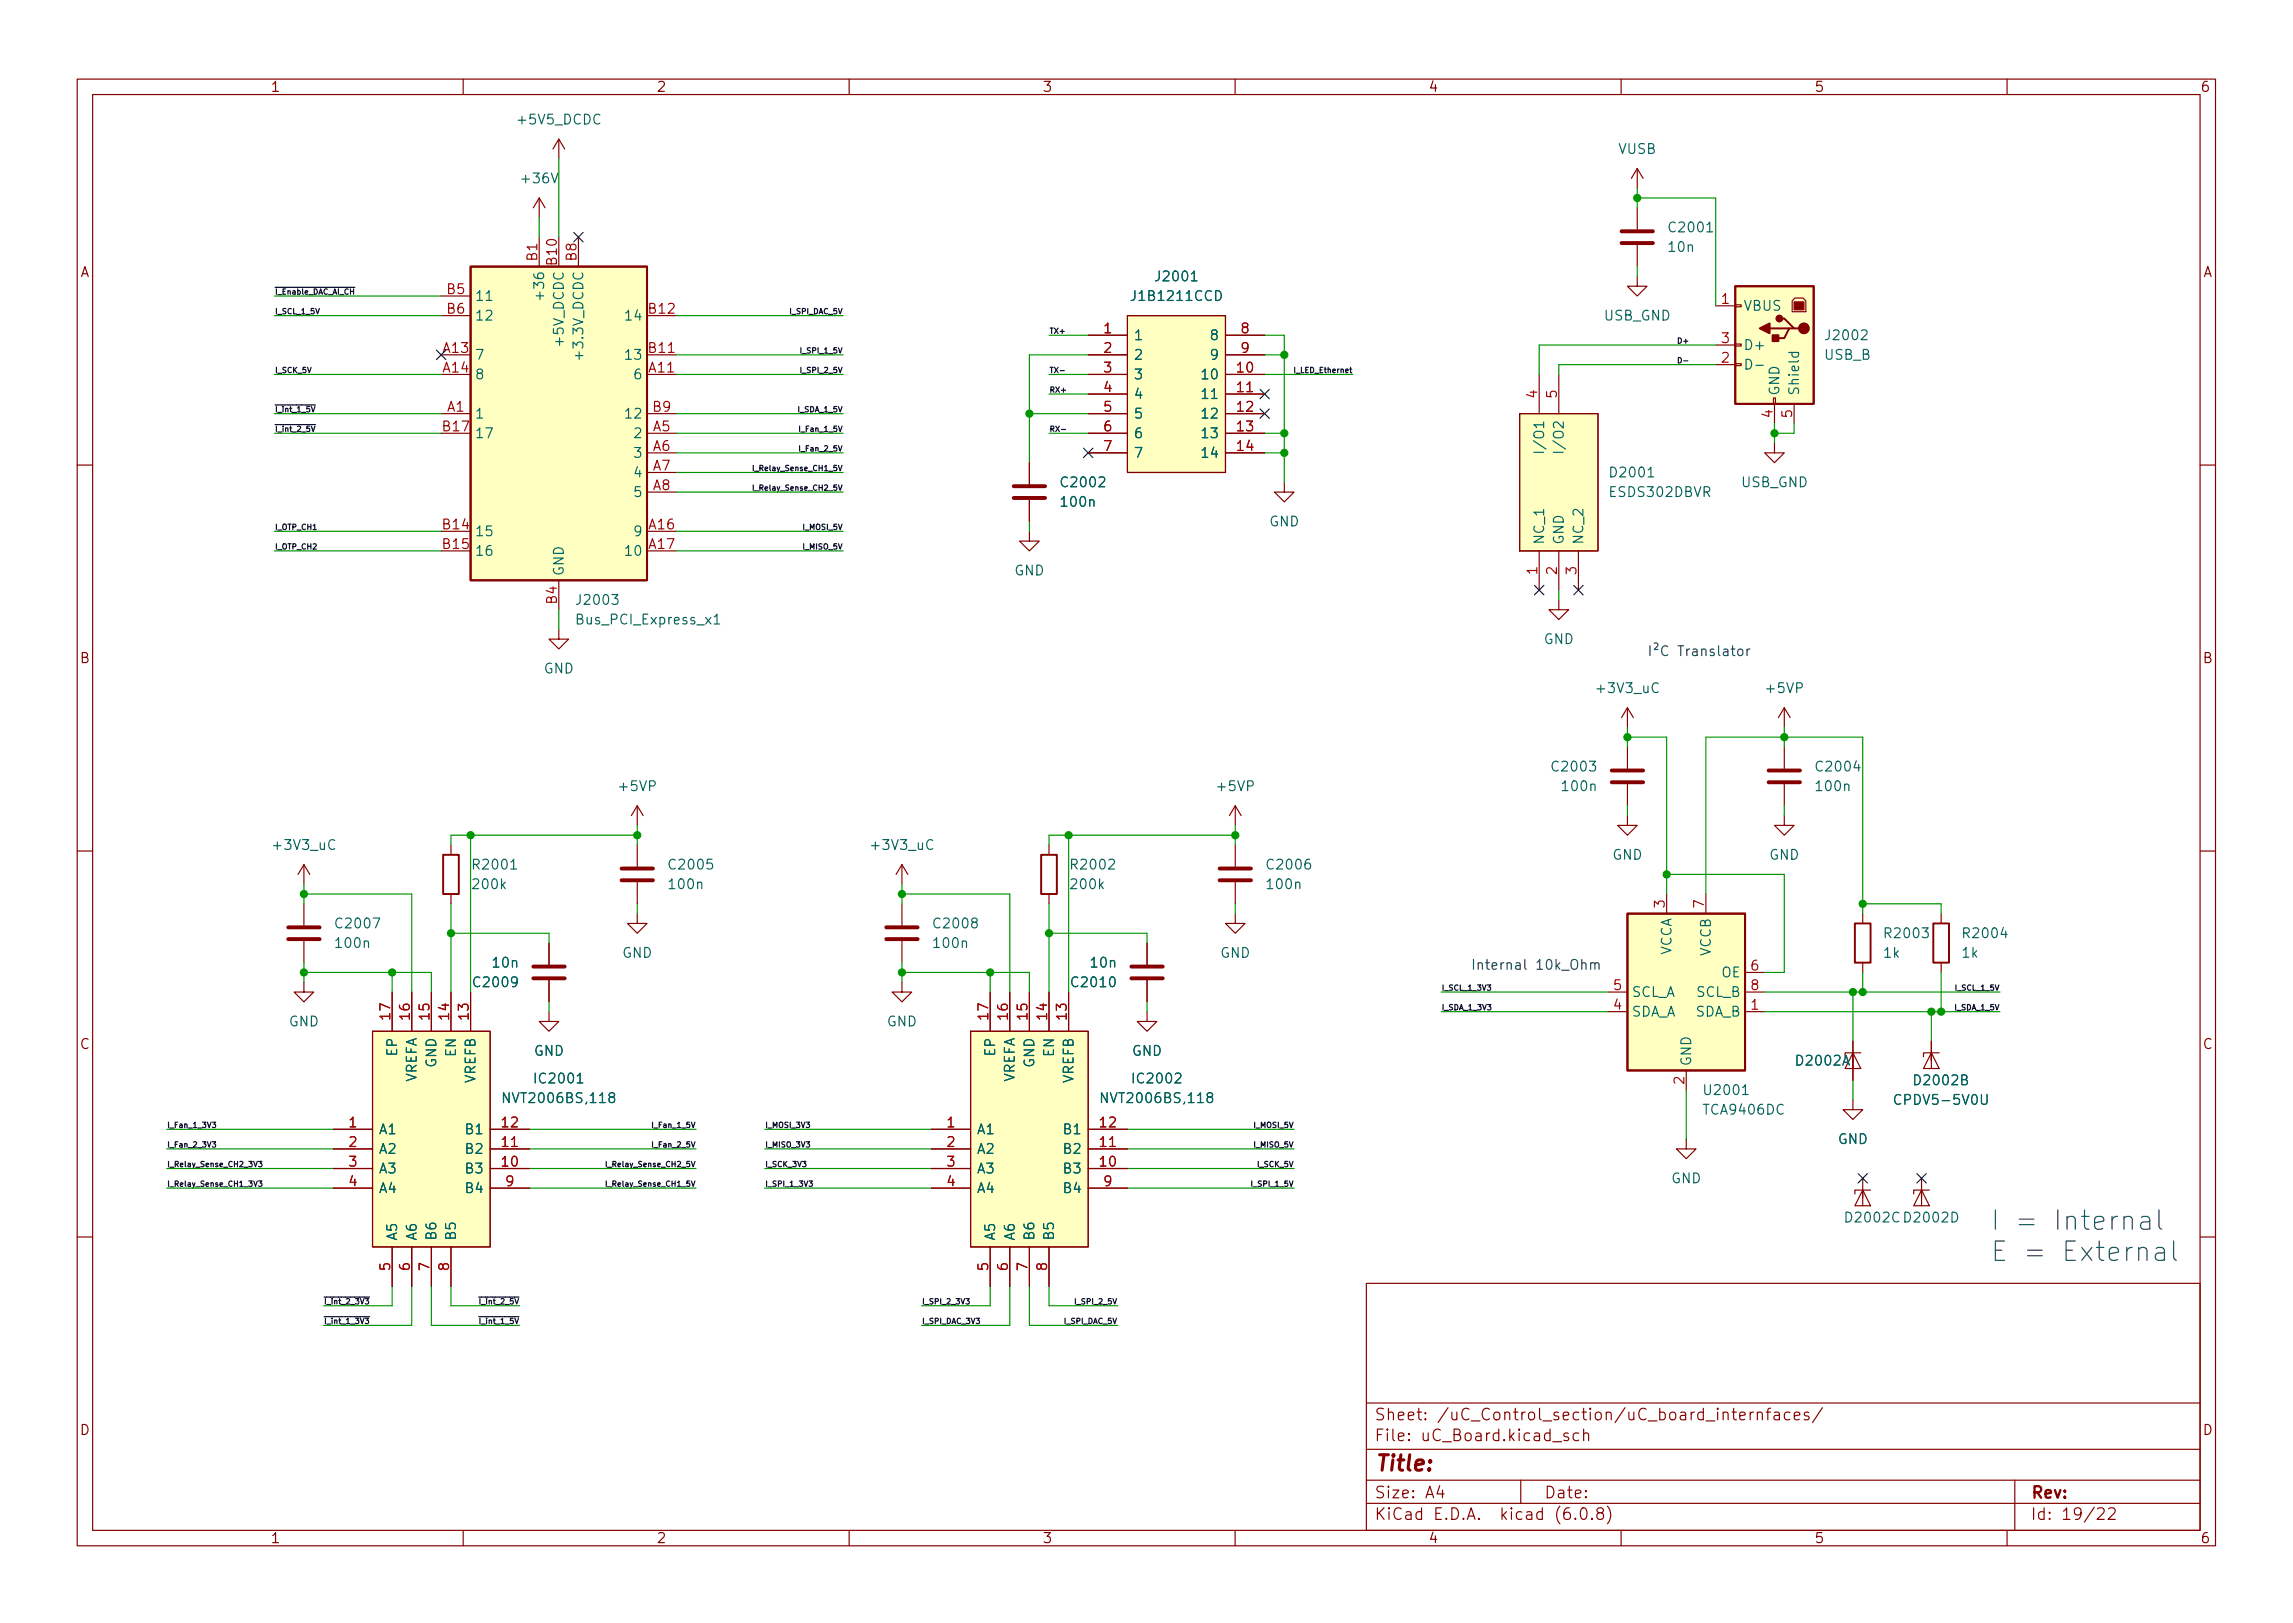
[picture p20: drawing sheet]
<svg xmlns="http://www.w3.org/2000/svg" width="297mm" height="210mm" viewBox="0 0 297 210" stroke-linecap="round" stroke-linejoin="round" font-family="sans-serif">
<defs><g id="words">
<g font-size="3.5" fill="#0000c2">
<text x="257.8" y="159.4">I = Internal</text>
<text x="257.8" y="163.4">E = External</text>
</g>
<text font-size="2.8" fill="#840000" x="178" y="190.6">Title:</text>
<g font-size="2.1" fill="#840000">
<text x="178" y="184">Sheet: /uC_Control_section/uC_board_internfaces/</text>
<text x="178" y="186.7">File: uC_Board.kicad_sch</text>
<text x="178" y="196.9">KiCad E.D.A. kicad (6.0.8)</text>
<text x="178" y="194.1">Size: A4</text>
<text x="200" y="194.1">Date:</text>
<text x="263" y="194.1">Rev:</text>
<text x="263" y="196.9">Id: 19/22</text>
</g>
<g font-size="1.8" fill="#840000">
<text x="35" y="11.9">1</text>
<text x="85" y="11.9">2</text>
<text x="135" y="11.9">3</text>
<text x="185" y="11.9">4</text>
<text x="235" y="11.9">5</text>
<text x="285" y="11.9">6</text>
<text x="10.3" y="35.9">A</text>
<text x="285.3" y="35.9">A</text>
<text x="10.3" y="85.9">B</text>
<text x="285.3" y="85.9">B</text>
<text x="10.3" y="135.9">C</text>
<text x="285.3" y="135.9">C</text>
<text x="10.3" y="185.9">D</text>
<text x="285.3" y="185.9">D</text>
<text x="35" y="199.9">1</text>
<text x="85" y="199.9">2</text>
<text x="135" y="199.9">3</text>
<text x="185" y="199.9">4</text>
<text x="235" y="199.9">5</text>
<text x="285" y="199.9">6</text>
</g>
<g font-size="1.8" fill="#006464">
<text x="67.3" y="16.1">+5V5_DCDC</text>
<text x="67.8" y="23.7">+36V</text>
<text x="209.6" y="19.9">VUSB</text>
<text x="216.2" y="32.6">10n</text>
<text x="216.4" y="30.1">C2001</text>
<text x="61.5" y="39">11</text>
<text x="61.5" y="41.5">12</text>
<text x="70.5" y="38" transform="rotate(-90 70.5 38)">+36</text>
<text x="81.3" y="41.5">14</text>
<text x="146.9" y="39">J1B1211CCD</text>
<text x="149.9" y="36.4">J2001</text>
<text x="207.8" y="41.5">USB_GND</text>
<text x="225.8" y="40.3">VBUS</text>
<text x="61.5" y="46.6">7</text>
<text x="73" y="44.3" transform="rotate(-90 73 44.3)">+5V_DCDC</text>
<text x="75.6" y="45.8" transform="rotate(-90 75.6 45.8)">+3.3V_DCDC</text>
<text x="81.3" y="46.6">13</text>
<text x="146.8" y="44.1">1</text>
<text x="146.8" y="46.6">2</text>
<text x="157" y="44.1">8</text>
<text x="157" y="46.6">9</text>
<text x="225.8" y="45.3">D+</text>
<text x="236.3" y="46.6">USB_B</text>
<text x="236.7" y="44.1">J2002</text>
<text x="61.5" y="49.1">8</text>
<text x="82.3" y="49.1">6</text>
<text x="146.8" y="49.1">3</text>
<text x="146.8" y="51.7">4</text>
<text x="156" y="49.1">10</text>
<text x="156" y="51.7">11</text>
<text x="230.5" y="51.3" transform="rotate(-90 230.5 51.3)">GND</text>
<text x="233" y="51.3" transform="rotate(-90 233 51.3)">Shield</text>
<text x="61.5" y="54.2">1</text>
<text x="61.5" y="56.8">17</text>
<text x="81.3" y="54.2">12</text>
<text x="82.3" y="56.8">2</text>
<text x="82.3" y="59.3">3</text>
<text x="146.8" y="54.2">5</text>
<text x="146.8" y="56.8">6</text>
<text x="146.8" y="59.3">7</text>
<text x="156" y="54.2">12</text>
<text x="156" y="56.8">13</text>
<text x="156" y="59.3">14</text>
<text x="200" y="57.7" transform="rotate(-90 200 57.7)">I/O1</text>
<text x="82.3" y="61.8">4</text>
<text x="82.3" y="64.4">5</text>
<text x="137.6" y="65.7">100n</text>
<text x="137.7" y="63.1">C2002</text>
<text x="208.7" y="64.4">ESDS302DBVR</text>
<text x="208.8" y="61.8">D2001</text>
<text x="225.5" y="63.1">USB_GND</text>
<text x="61.5" y="69.5">15</text>
<text x="82.3" y="69.5">9</text>
<text x="164.4" y="68.2">GND</text>
<text x="200" y="70.6" transform="rotate(-90 200 70.6)">NC_1</text>
<text x="202.6" y="70.6" transform="rotate(-90 202.6 70.6)">GND</text>
<text x="205.1" y="70.6" transform="rotate(-90 205.1 70.6)">NC_2</text>
<text x="61.5" y="72">16</text>
<text x="73" y="74.7" transform="rotate(-90 73 74.7)">GND</text>
<text x="81.3" y="72">10</text>
<text x="131.4" y="74.5">GND</text>
<text x="74.9" y="78.4">J2003</text>
<text x="74.9" y="80.9">Bus_PCI_Express_x1</text>
<text x="200" y="83.4">GND</text>
<text x="70.4" y="87.2">GND</text>
<text x="207.1" y="89.8">+3V3_uC</text>
<text x="229" y="89.8">+5VP</text>
<text x="201.3" y="99.9">C2003</text>
<text x="235.5" y="99.9">C2004</text>
<text x="80.4" y="102.5">+5VP</text>
<text x="157.8" y="102.5">+5VP</text>
<text x="202.5" y="102.5">100n</text>
<text x="235.4" y="102.5">100n</text>
<text x="35.6" y="110.1">+3V3_uC</text>
<text x="61.5" y="112.6">R2001</text>
<text x="86.9" y="112.6">C2005</text>
<text x="113.1" y="110.1">+3V3_uC</text>
<text x="139" y="112.6">R2002</text>
<text x="164.4" y="112.6">C2006</text>
<text x="208.9" y="111.4">GND</text>
<text x="229.2" y="111.4">GND</text>
<text x="61.4" y="115.2">200k</text>
<text x="86.8" y="115.2">100n</text>
<text x="138.9" y="115.2">200k</text>
<text x="164.3" y="115.2">100n</text>
<text x="43.6" y="122.8">100n</text>
<text x="43.7" y="120.3">C2007</text>
<text x="63.9" y="125.3">10n</text>
<text x="80.6" y="124.1">GND</text>
<text x="121.1" y="122.8">100n</text>
<text x="121.2" y="120.3">C2008</text>
<text x="141.4" y="125.3">10n</text>
<text x="158.1" y="124.1">GND</text>
<text x="216.5" y="123.9" transform="rotate(-90 216.5 123.9)">VCCA</text>
<text x="221.6" y="123.9" transform="rotate(-90 221.6 123.9)">VCCB</text>
<text x="244.1" y="124.1">1k</text>
<text x="244.4" y="121.5">R2003</text>
<text x="254.2" y="124.1">1k</text>
<text x="254.5" y="121.5">R2004</text>
<text x="61.6" y="127.9">C2009</text>
<text x="139" y="127.9">C2010</text>
<text x="211.3" y="131.7">SDA_A</text>
<text x="211.3" y="129.2">SCL_A</text>
<text x="219.6" y="131.7">SDA_B</text>
<text x="219.8" y="129.2">SCL_B</text>
<text x="223" y="126.6">OE</text>
<text x="37.4" y="133">GND</text>
<text x="51.4" y="136.7" transform="rotate(-90 51.4 136.7)">EP</text>
<text x="59.1" y="136.8" transform="rotate(-90 59.1 136.8)">EN</text>
<text x="69.2" y="136.8">GND</text>
<text x="114.9" y="133">GND</text>
<text x="128.9" y="136.7" transform="rotate(-90 128.9 136.7)">EP</text>
<text x="136.5" y="136.8" transform="rotate(-90 136.5 136.8)">EN</text>
<text x="146.6" y="136.8">GND</text>
<text x="54" y="140.4" transform="rotate(-90 54 140.4)">VREFA</text>
<text x="56.5" y="138.3" transform="rotate(-90 56.5 138.3)">GND</text>
<text x="61.6" y="140.4" transform="rotate(-90 61.6 140.4)">VREFB</text>
<text x="65.7" y="142.9">NVT2006BS,118</text>
<text x="69.5" y="140.4">IC2001</text>
<text x="131.4" y="140.4" transform="rotate(-90 131.4 140.4)">VREFA</text>
<text x="134" y="138.3" transform="rotate(-90 134 138.3)">GND</text>
<text x="139.1" y="140.4" transform="rotate(-90 139.1 140.4)">VREFB</text>
<text x="143.2" y="142.9">NVT2006BS,118</text>
<text x="147" y="140.4">IC2002</text>
<text x="219.1" y="138.2" transform="rotate(-90 219.1 138.2)">GND</text>
<text x="221" y="141.9">U2001</text>
<text x="232.8" y="138">D2002A</text>
<text x="246" y="143.1">CPDV5-5V0U</text>
<text x="248.2" y="140.6">D2002B</text>
<text x="49" y="146.9">A1</text>
<text x="49" y="149.5">A2</text>
<text x="60.5" y="149.5">B2</text>
<text x="60.5" y="146.9">B1</text>
<text x="126.5" y="146.9">A1</text>
<text x="126.5" y="149.5">A2</text>
<text x="137.9" y="149.5">B2</text>
<text x="137.9" y="146.9">B1</text>
<text x="220.8" y="144.4">TCA9406DC</text>
<text x="238.1" y="148.2">GND</text>
<text x="49" y="152">A3</text>
<text x="49" y="154.6">A4</text>
<text x="60.5" y="152">B3</text>
<text x="60.5" y="154.6">B4</text>
<text x="126.5" y="152">A3</text>
<text x="126.5" y="154.6">A4</text>
<text x="137.9" y="152">B3</text>
<text x="137.9" y="154.6">B4</text>
<text x="216.5" y="153.3">GND</text>
<text x="51.4" y="160.8" transform="rotate(-90 51.4 160.8)">A5</text>
<text x="54" y="160.8" transform="rotate(-90 54 160.8)">A6</text>
<text x="56.5" y="160.8" transform="rotate(-90 56.5 160.8)">B6</text>
<text x="59.1" y="160.8" transform="rotate(-90 59.1 160.8)">B5</text>
<text x="128.9" y="160.8" transform="rotate(-90 128.9 160.8)">A5</text>
<text x="131.4" y="160.8" transform="rotate(-90 131.4 160.8)">A6</text>
<text x="134" y="160.8" transform="rotate(-90 134 160.8)">B6</text>
<text x="136.5" y="160.8" transform="rotate(-90 136.5 160.8)">B5</text>
<text x="239.3" y="158.4">D2002C D2002D</text>
</g>
<g font-size="1.8" fill="#a90000">
<text x="69.6" y="33.8" transform="rotate(-90 69.6 33.8)">B1</text>
<text x="72.1" y="34.3" transform="rotate(-90 72.1 34.3)">B10</text>
<text x="74.7" y="33.8" transform="rotate(-90 74.7 33.8)">B8</text>
<text x="57.9" y="38.1">B5</text>
<text x="57.9" y="40.6">B6</text>
<text x="84.1" y="40.6">B12</text>
<text x="223" y="39.4">1</text>
<text x="57.4" y="45.7">A13</text>
<text x="84.1" y="45.7">B11</text>
<text x="143" y="43.2">1</text>
<text x="143" y="45.7">2</text>
<text x="160.8" y="43.2">8</text>
<text x="160.8" y="45.7">9</text>
<text x="223" y="47">2</text>
<text x="223" y="44.4">3</text>
<text x="57.4" y="48.3">A14</text>
<text x="57.9" y="53.3">A1</text>
<text x="84.1" y="48.3">A11</text>
<text x="84.6" y="53.3">B9</text>
<text x="143" y="48.3">3</text>
<text x="143" y="50.8">4</text>
<text x="143" y="53.3">5</text>
<text x="160.3" y="48.3">10</text>
<text x="160.3" y="50.8">11</text>
<text x="160.3" y="53.3">12</text>
<text x="199.1" y="51.5" transform="rotate(-90 199.1 51.5)">4</text>
<text x="201.7" y="51.5" transform="rotate(-90 201.7 51.5)">5</text>
<text x="57.4" y="55.9">B17</text>
<text x="84.6" y="55.9">A5</text>
<text x="84.6" y="58.4">A6</text>
<text x="143" y="55.9">6</text>
<text x="143" y="58.4">7</text>
<text x="160.3" y="55.9">13</text>
<text x="160.3" y="58.4">14</text>
<text x="229.6" y="54.1" transform="rotate(-90 229.6 54.1)">4</text>
<text x="232.2" y="54.1" transform="rotate(-90 232.2 54.1)">5</text>
<text x="84.6" y="61">A7</text>
<text x="84.6" y="63.5">A8</text>
<text x="57.4" y="68.6">B14</text>
<text x="57.4" y="71.1">B15</text>
<text x="84.1" y="68.6">A16</text>
<text x="84.1" y="71.1">A17</text>
<text x="199.1" y="74.4" transform="rotate(-90 199.1 74.4)">1</text>
<text x="201.7" y="74.4" transform="rotate(-90 201.7 74.4)">2</text>
<text x="204.2" y="74.4" transform="rotate(-90 204.2 74.4)">3</text>
<text x="72.1" y="78.2" transform="rotate(-90 72.1 78.2)">B4</text>
<text x="215.6" y="117.6" transform="rotate(-90 215.6 117.6)">3</text>
<text x="220.7" y="117.6" transform="rotate(-90 220.7 117.6)">7</text>
<text x="226.8" y="125.7">6</text>
<text x="209.1" y="130.8">4</text>
<text x="209.1" y="128.3">5</text>
<text x="226.8" y="130.8">1</text>
<text x="226.8" y="128.3">8</text>
<text x="50.5" y="132" transform="rotate(-90 50.5 132)">17</text>
<text x="53.1" y="132" transform="rotate(-90 53.1 132)">16</text>
<text x="55.6" y="132" transform="rotate(-90 55.6 132)">15</text>
<text x="58.2" y="132" transform="rotate(-90 58.2 132)">14</text>
<text x="60.7" y="132" transform="rotate(-90 60.7 132)">13</text>
<text x="128" y="132" transform="rotate(-90 128 132)">17</text>
<text x="130.6" y="132" transform="rotate(-90 130.6 132)">16</text>
<text x="133.1" y="132" transform="rotate(-90 133.1 132)">15</text>
<text x="135.6" y="132" transform="rotate(-90 135.6 132)">14</text>
<text x="138.2" y="132" transform="rotate(-90 138.2 132)">13</text>
<text x="218.2" y="140.4" transform="rotate(-90 218.2 140.4)">2</text>
<text x="45.2" y="146">1</text>
<text x="45.2" y="148.6">2</text>
<text x="65.1" y="148.6">11</text>
<text x="65.1" y="146">12</text>
<text x="122.7" y="146">1</text>
<text x="122.7" y="148.6">2</text>
<text x="142.5" y="148.6">11</text>
<text x="142.5" y="146">12</text>
<text x="45.2" y="151.1">3</text>
<text x="45.2" y="153.7">4</text>
<text x="65.1" y="151.1">10</text>
<text x="65.5" y="153.7">9</text>
<text x="122.7" y="151.1">3</text>
<text x="122.7" y="153.7">4</text>
<text x="142.5" y="151.1">10</text>
<text x="143" y="153.7">9</text>
<text x="50.5" y="164.6" transform="rotate(-90 50.5 164.6)">5</text>
<text x="53.1" y="164.6" transform="rotate(-90 53.1 164.6)">6</text>
<text x="55.6" y="164.6" transform="rotate(-90 55.6 164.6)">7</text>
<text x="58.2" y="164.6" transform="rotate(-90 58.2 164.6)">8</text>
<text x="128" y="164.6" transform="rotate(-90 128 164.6)">5</text>
<text x="130.6" y="164.6" transform="rotate(-90 130.6 164.6)">6</text>
<text x="133.1" y="164.6" transform="rotate(-90 133.1 164.6)">7</text>
<text x="135.6" y="164.6" transform="rotate(-90 135.6 164.6)">8</text>
</g>
<text font-size="1.8" fill="#0000c2" x="190.5" y="125.6">Internal 10k_Ohm</text>
<g font-size="1" fill="#0f0f0f">
<text x="35.6" y="38.2">~{I_Enable_DAC_AI_CH}</text>
<text x="35.6" y="40.7">I_SCL_1_5V</text>
<text x="102.4" y="40.7">I_SPI_DAC_5V</text>
<text x="104" y="45.8">I_SPI_1_5V</text>
<text x="135.9" y="43.2">TX+</text>
<text x="217.2" y="44.5">D+</text>
<text x="35.6" y="53.4">~{I_int_1_5V}</text>
<text x="35.6" y="48.3">I_SCK_5V</text>
<text x="103.5" y="53.4">I_SDA_1_5V</text>
<text x="104" y="48.3">I_SPI_2_5V</text>
<text x="135.9" y="50.9">RX+</text>
<text x="135.9" y="48.3">TX-</text>
<text x="168" y="48.3">I_LED_Ethernet</text>
<text x="35.6" y="55.9">~{I_int_2_5V}</text>
<text x="103.9" y="58.5">I_Fan_2_5V</text>
<text x="103.9" y="55.9">I_Fan_1_5V</text>
<text x="135.9" y="55.9">RX-</text>
<text x="98.2" y="61">I_Relay_Sense_CH1_5V</text>
<text x="98.2" y="63.6">I_Relay_Sense_CH2_5V</text>
<text x="35.6" y="68.6">I_OTP_CH1</text>
<text x="35.6" y="71.2">I_OTP_CH2</text>
<text x="104.2" y="68.6">I_MOSI_5V</text>
<text x="104.2" y="71.2">I_MISO_5V</text>
<text x="186.7" y="130.9">I_SDA_1_3V3</text>
<text x="186.7" y="128.3">I_SCL_1_3V3</text>
<text x="253.4" y="130.9">I_SDA_1_5V</text>
<text x="253.5" y="128.3">I_SCL_1_5V</text>
<text x="21.6" y="146.1">I_Fan_1_3V3</text>
<text x="21.6" y="148.6">I_Fan_2_3V3</text>
<text x="84.8" y="148.6">I_Fan_2_5V</text>
<text x="84.8" y="146.1">I_Fan_1_5V</text>
<text x="99.1" y="146.1">I_MOSI_3V3</text>
<text x="99.1" y="148.6">I_MISO_3V3</text>
<text x="162.6" y="148.6">I_MISO_5V</text>
<text x="162.6" y="146.1">I_MOSI_5V</text>
<text x="21.6" y="151.2">I_Relay_Sense_CH2_3V3</text>
<text x="21.6" y="153.7">I_Relay_Sense_CH1_3V3</text>
<text x="79.1" y="153.7">I_Relay_Sense_CH1_5V</text>
<text x="79.1" y="151.2">I_Relay_Sense_CH2_5V</text>
<text x="99.1" y="151.2">I_SCK_3V3</text>
<text x="99.1" y="153.7">I_SPI_1_3V3</text>
<text x="162.4" y="153.7">I_SPI_1_5V</text>
<text x="163" y="151.2">I_SCK_5V</text>
<text x="41.9" y="171.5">~{I_int_1_3V3}</text>
<text x="41.9" y="169">~{I_int_2_3V3}</text>
<text x="61.7" y="171.5">~{I_int_1_5V}</text>
<text x="61.7" y="169">~{I_int_2_5V}</text>
<text x="119.4" y="171.5">I_SPI_DAC_3V3</text>
<text x="119.4" y="169">I_SPI_2_3V3</text>
<text x="138" y="171.5">I_SPI_DAC_5V</text>
<text x="139.6" y="169">I_SPI_2_5V</text>
</g>
</g></defs>
<g fill="none" stroke="#840000" stroke-width=".15">
<path d="M10 10.2h277v190.1h-277zM12 12.2h273v186.1h-273zM60 10.2v2M72.4 18l-.8 1.3M72.4 18v2.6M72.4 18l.8 1.3M110 10.2v2M160 10.2v2M210 10.2v2M260 10.2v2M57.1 38.3h3.9M69.8 25.6l-.7 1.3"/>
<path d="M69.8 25.6v2.6M69.8 30.7v3.8M69.8 25.6l.8 1.3M72.4 30.7v3.8M74.9 30.7v3.8M212.1 35.8v1.3h1.3l-1.3 1.2-1.3-1.2h1.3M212.1 21.8l-.8 1.3M212.1 21.8v2.6M212.1 26.9v2.8M212.1 31.7v2.8M212.1 21.8l.8 1.3M222.2 39.6h2.6"/>
<path d="M224.8 39.5h.8v.2h-.8zM232.2 39l.3-.4h1.1l.3 .4v1.4h-1.7zM57.1 48.5h3.9M57.1 53.6h3.9M57.1 56.1h3.9M57.1 46h3.9M57.1 40.9h3.9M83.8 48.5h3.8M83.8 53.6h3.8M83.8 56.1h3.8M83.8 58.7h3.8M83.8 46h3.8"/>
<path d="M83.8 40.9h3.8M133.3 59.9v2.8M141 43.4h5M141 48.5h5M141 51h5M141 53.6h5M141 56.1h5M141 58.7h5M141 46h5M146 40.9h12.7v20.3h-12.7zM158.7 43.4h5.1M158.7 48.5h5.1"/>
<path d="M158.7 51h5.1M158.7 53.6h5.1M158.7 56.1h5.1M158.7 58.7h5.1M158.7 46h5.1M196.8 53.6h10.2v17.8h-10.2zM199.4 48.5v5.1M201.9 48.5v5.1M222.2 47.2h2.6M222.2 44.7h2.6M224.8 47.1h.8v.3h-.8zM224.8 44.6h.8v.2h-.8z"/>
<path d="M229.7 51.6h.3v.7h-.3zM229.9 57.4v1.3h1.2l-1.2 1.2-1.3-1.2h1.3M229.9 52.3v2.6M232.4 52.3v2.6M10 60.2h2M57.1 68.8h3.9M57.1 71.4h3.9M72.4 75.2v3.8M83.8 68.8h3.8M83.8 71.4h3.8M83.8 61.2h3.8M83.8 63.7h3.8"/>
<path d="M133.3 68.8v1.3h1.3l-1.3 1.3-1.2-1.3h1.2M133.3 64.8v2.8M166.4 62.5v1.2h1.2l-1.2 1.3-1.3-1.3h1.3M199.4 71.4v5M201.9 77.7v1.3h1.3l-1.3 1.3-1.2-1.3h1.2M201.9 71.4v5M204.5 71.4v5M285 60.2h2M72.4 81.5v1.3h1.3l-1.3 1.3-1.3-1.3h1.3M210.8 91.7l-.7 1.3M210.8 91.7v2.5M210.8 96.8v2.8"/>
<path d="M210.8 91.7l.8 1.3M231.1 91.7l-.7 1.3M231.1 91.7v2.5M231.1 96.8v2.8M231.1 91.7l.8 1.3M10 110.2h2M39.4 112l-.8 1.3M39.4 112v2.5M39.4 117.1v2.8M39.4 112l.7 1.3M58.4 109.5v1.2M58.4 115.8v1.3"/>
<path d="M82.5 118.4v1.2h1.3l-1.3 1.3-1.2-1.3h1.2M82.5 104.4l-.7 1.3M82.5 104.4v2.5M82.5 109.5v2.8M82.5 114.3v2.8M82.5 104.4l.8 1.3M116.8 112v2.5M116.8 117.1v2.8M116.8 112l-.7 1.3M116.8 112l.8 1.3M135.9 109.5v1.2M135.9 115.8v1.3"/>
<path d="M160 118.4v1.2h1.3l-1.3 1.3-1.3-1.3h1.3M160 104.4v2.5M160 109.5v2.8M160 114.3v2.8M160 104.4l-.7 1.3M160 104.4l.8 1.3M210.8 105.7v1.2h1.3l-1.3 1.3-1.3-1.3h1.3M210.8 101.6v2.8M215.9 115.8v2.6M221 115.8v2.6M231.1 105.7v1.2h1.3l-1.3 1.3-1.2-1.3h1.2M231.1 101.6v2.8"/>
<path d="M241.3 118.4v1.2M251.5 118.4v1.2M285 110.2h2M39.4 127.2v1.3h1.2l-1.2 1.3-1.3-1.3h1.3M39.4 121.9v2.8M48.3 133.6h15.2v27.9h-15.2zM50.8 128.5v5.1M53.3 128.5v5.1M55.9 128.5v5.1M58.4 128.5v5.1M61 128.5v5.1M71.1 131.1v1.2h1.3l-1.3 1.3-1.3-1.3h1.3"/>
<path d="M71.1 122.2v2.8M71.1 127v2.8M116.8 127.2v1.3h1.3l-1.3 1.3-1.2-1.3h1.2M116.8 121.9v2.8M125.7 133.6h15.3v27.9h-15.3zM128.3 128.5v5.1M130.8 128.5v5.1M133.3 128.5v5.1M135.9 128.5v5.1M138.4 128.5v5.1M148.6 131.1v1.2h1.3l-1.3 1.3-1.3-1.3h1.3M148.6 122.2v2.8"/>
<path d="M148.6 127v2.8M208.3 131.1h2.5M208.3 128.5h2.5M218.4 138.7v2.5M226.1 131.1h2.5M226.1 128.5h2.5M226.1 126h2.5M240 136.4l1 2h-2zM240 134.9v5M241 136.4h-2v.5M241.3 124.7v1.3M250.2 136.4l1 2h-2z"/>
<path d="M250.2 134.9v3.5M251.2 136.4h-2v.5M251.5 124.7v1.3M43.2 146.3h5.1M43.2 151.4h5.1M43.2 148.8h5.1M43.2 153.9h5.1M63.5 146.3h5.1M63.5 151.4h5.1M63.5 148.8h5.1M63.5 153.9h5.1M120.6 146.3h5.1"/>
<path d="M120.6 151.4h5.1M120.6 148.8h5.1M120.6 153.9h5.1M141 146.3h5M141 151.4h5M141 148.8h5M141 153.9h5M218.4 147.6v1.2h1.3l-1.3 1.3-1.2-1.3h1.2M240 142.5v1.3h1.3l-1.3 1.2-1.2-1.2h1.2M241.3 154.2l1 2h-2zM241.3 152.6v3.6M242.3 154.2h-2v.5"/>
<path d="M248.9 154.2l1 2h-2zM248.9 152.6v3.6M249.9 154.2h-2v.5M10 160.2h2M50.8 161.5v5.1M53.3 161.5v5.1M55.9 161.5v5.1M58.4 161.5v5.1M128.3 161.5v5.1M130.8 161.5v5.1M133.3 161.5v5.1M135.9 161.5v5.1"/>
<path d="M177 166.3h108v32h-108zM285 160.2h2M60 198.3v2M110 198.3v2M160 198.3v2M177 194.8h108M177 191.8h108M177 187.8h108M177 181.8h108M186.5 192.5l-.4 1h1M186.9 193v1M197 191.8v3"/>
<path d="M203.1 185.7l-.3-.1-.2 .2v.3l.5 .1 .1 .1-.1 .3h-.1h-.4M204.1 196.7v.1h-.1l.1-.1v.1M204.5 185.7l-.4-.1-.3 .3v.4l.1 .3h.2h.4M204.9 195.4a.36 .36 0 0 1 .6 .2 .77 .77 0 0 1-.4 1.2 1 1 0 0 1-.2-1.4zM205.1 185.8a.37 .37 0 0 1 .7 0v.8M205.1 185.1v1.5M206.2 196.7l.1 .1h-.1h-.1l.1-.1v.1M207.1 196l-.1-.1a.31 .31 0 0 1-.1-.3 .31 .31 0 0 1 .2-.3l.5 .1a.31 .31 0 0 1 .1 .3 .31 .31 0 0 1-.3 .3h-.3l-.2 .3v.4l.2 .1h.5l.1-.3-.1-.4-.2-.1M208.2 195.1a1.72 1.72 0 0 1 0 2.3M210 198.3v2M225.4 183.4l.7-.1-.1-.3-.4-.1-.2 .2v.8h.2h.4M226.7 182.9v1"/>
<path d="M227.1 182.9a.38 .38 0 0 0-.4 .3M227.6 183.1a.37 .37 0 0 1 .7 0v.8M227.6 182.9v1M228.8 182.9h.6M229.4 182.4l-.3 .1-.1 .1v1.3M229.9 183l.1-.1 .4 .1 .1 .9M230.5 183.3l-.5 .1a.29 .29 0 0 0-.2 .2 .29 .29 0 0 0 .2 .3h.5M231.9 183l-.5-.1-.3 .3v.4l.2 .3h.1h.5M232.4 183.4l.7-.1v-.3l-.5-.1-.2 .2 .1 .8h.1h.5M234.3 183l-.4-.1-.2 .2 .1 .3 .5 .1 .1 .1-.1 .3h-.2h-.4M236.1 182.4l-1.3 1.9M260 198.3v2"/>
<path d="M261 191.8v6.5M271.7 195.5l.2-.2h.4a.41 .41 0 0 1 .2 .7l-.8 .8h.9M273.1 195.5l.3-.2h.3a.41 .41 0 0 1 .2 .7l-.8 .8h.9"/>
</g>
<g fill="#ffffc2" stroke="#ffffc2" stroke-width=".13">
<path d="M146 40.9h12.7v20.3h-12.7z"/>
<path d="M224.8 37.1h10.1v15.2h-10.1z"/>
<path d="M196.8 53.6h10.2v17.8h-10.2z"/>
<path d="M48.3 133.6h15.2v27.9h-15.2z"/>
<path d="M210.8 118.4h15.3v20.3h-15.3z"/>
<path d="M61 34.5h22.8v40.7h-22.8z"/>
<path d="M125.7 133.6h15.3v27.9h-15.3z"/>
</g>
<g fill="none" stroke="#006464" stroke-width=".15">
<path d="M63 38.9h.7M69.9 37.8v1M154.3 36.4h.8M75 45.6v1M198.6 57.1l1.7 1.1M198.7 58.6h1.3M201.2 57.1l1.6 1.1M201.2 58.6h1.3M201.3 56.1a.81 .81 0 0 1 1.2 .1 .43 .43 0 0 1-.4 .5h-.4a.42 .42 0 0 1-.4-.2 .42 .42 0 0 1 0-.4zM202.5 54.7v.8l-.7-.8a.34 .34 0 0 0-.6 .2v.3l.2 .2M226.2 46.5a.64 .64 0 0 1 .7 .7 .64 .64 0 0 1-.7 .6zM227.5 47.3h.9"/>
<path d="M231.7 45.7h1.3M232.2 45.7l-.1 .3 .3 .3h.3l.2-.2v-.4M92.5 79.9l.4-.3v1.2M92.5 80.8h.7M79.1 142.1l-.2-.2 .1-.2 .1-.1h.4l.1 .2v.2l-.6 .2-.1 .2v.2l.2 .2h.3l.2-.2v-.4l-.2-.1M156.6 142.1l-.2-.2v-.2l.2-.1h.4l.1 .2-.1 .2-.5 .2-.1 .2v.2l.2 .2h.2l.3-.2v-.2l-.3-.3M246.2 141.9a.51 .51 0 0 0-.6 0 .51 .51 0 0 0-.2 .6 .48 .48 0 0 0 .3 .5 .48 .48 0 0 0 .5-.1M256.7 141.8v1l.2 .3h.3l.2-.3v-1"/>
</g>
<path d="M61 34.5h22.8v40.7h-22.8zM224.8 37.1h10.1v15.2h-10.1zM229.2 42.5h2.6M230.5 41.3h.6l1.3 1.2h.6M232.4 42.5h-.6l-.7 1.3h-1.2M57.4 110.7h2v5.1h-2zM134.9 110.7h2v5.1h-2zM210.8 118.4h15.3v20.3h-15.3zM240.3 119.6h2v5.1h-2zM250.4 119.6h2.1v5.1h-2.1z" fill="none" stroke="#840000" stroke-width=".25"/>
<g fill="#840000" stroke="#840000" stroke-width=".25">
<path d="M228 42.5l1.2-.6v1.3z"/>
<path d="M229.6 43.4h.8v.8h-.8z"/>
<circle cx="233.7" cy="42.5" r=".63"/>
<circle cx="230.5" cy="41.3" r=".38"/>
</g>
<path d="M232.4 39.1h1.3v1h-1.3z" fill="#840000" stroke="#840000" stroke-width=".15"/>
<g fill="none" stroke="#840000" stroke-width=".51">
<path d="M210.1 31.5h4M210.1 30h4M131.3 64.5h4.1M131.3 63h4.1M208.8 99.8h4.1M229.1 99.8h4.1M80.5 114h4.1M80.5 112.5h4.1M158 114h4.1M158 112.5h4.1M208.8 101.3h4.1M229.1 101.3h4.1"/>
<path d="M37.3 121.7h4.1M37.3 120.1h4.1M69.1 125.2h4.1M69.1 126.7h4.1M114.8 121.7h4.1M114.8 120.1h4.1M146.6 125.2h4M146.6 126.7h4"/>
</g>
<g fill="none" stroke="#0f0f0f" stroke-width=".15">
<path d="M103.6 55.2v.7M103.6 57.7v.7M103.7 45v.7M103.7 47.6v.7M137.3 48h.6M137.5 55.6h.5M167.7 47.6v.7M217.4 46.3a.35 .35 0 0 1 .4 .4 .35 .35 0 0 1-.4 .3zM218.1 46.7h.5M97.6 60.3v.7M97.6 62.8v.7M97.7 61h.6"/>
<path d="M97.7 63.6h.6M192.7 127.6h.4l-.2 .3h.2v.3l-.1 .1-.3-.1M27.5 145.4h.4l-.2 .2 .2 .1v.3l-.1 .1-.3-.1M27.5 147.9h.4l-.2 .3h.2v.3l-.1 .1-.3-.1M32.9 150.5l.2 .7 .2-.7M32.9 153l.2 .7 .2-.7M33.5 150.5h.4l-.2 .2 .2 .1v.3l-.1 .1-.3-.1M33.5 153h.4l-.2 .3h.2v.3l-.1 .1-.3-.1M78.5 150.5v.7M78.5 153v.7M78.7 153.8h.5M78.7 151.2h.5"/>
<path d="M84.5 145.4v.7M84.5 147.9v.7M104.8 153h.4l-.2 .3h.2v.3l-.1 .1-.3-.1M162.2 153v.7M125.1 168.2h.5l-.3 .3 .2 .1v.3h-.1h-.3M139.3 168.2v.7"/>
</g>
<g fill="none" stroke="#0000c2" stroke-width=".15">
<path d="M213.7 83.7v1.2M214.3 83.4l.3-.1a.26 .26 0 0 1 .1 .4l-.4 .4h.5M216 83.8a.51 .51 0 0 0-.6 0 .51 .51 0 0 0-.1 .6 .48 .48 0 0 0 .2 .5 .48 .48 0 0 0 .5-.1M217.4 83.7h.7M217.7 83.7v1.2M218.5 84.1v.8M218.9 84.1h-.3l-.1 .2M219.3 84.1h.5v.8M219.8 84.4h-.4a.25 .25 0 0 0-.2 .3 .25 .25 0 0 0 .2 .2h.4M220.5 84.2a.32 .32 0 0 1 .5 .1v.6M220.5 84.1v.8M222 84.1h-.3l-.2 .2 .1 .1 .4 .2v.3h-.5"/>
<path d="M222.6 83.7v1l.2 .2M223.3 84.1h.5v.8M223.8 84.4h-.4a.25 .25 0 0 0-.2 .3 .25 .25 0 0 0 .2 .2h.4M224.3 84.1h.4M224.4 83.7v1l.1 .2h.2M225.2 84.1a.34 .34 0 0 1 .6 .2v.4a.34 .34 0 0 1-.4 .2 .34 .34 0 0 1-.3-.2v-.4zM226.3 84.1v.8M226.7 84.1h-.3l-.1 .2M204.9 124.8a.32 .32 0 0 1 .6 .1v.7M206.1 124.8a.32 .32 0 0 1 .5 .1v.7M206.1 124.7v.9M206.6 124.9l.2-.2 .3 .1v.8"/>
<path d="M275.1 157.8a.62 .62 0 0 1 1.1 .1v1.3M277.4 157.7l.2-.1h.5l.3 .1 .1 .2v1.3M278.5 158.2l-.3 .1h-.6a.49 .49 0 0 0-.3 .5 .49 .49 0 0 0 .3 .4h.6l.3-.1M279.7 156.7v2.2l.1 .2 .2 .1M277.1 161.8a.62 .62 0 0 1 1 .2v1.3M279.3 161.7l.3-.1h.4l.3 .1 .1 .3v1.3M280.4 162.2l-.3 .1h-.5a.49 .49 0 0 0-.4 .5 .49 .49 0 0 0 .4 .5h.5l.3-.1M281.6 160.8v2.1l.1 .3 .2 .1"/>
</g>
<g fill="none" stroke="#009600" stroke-width=".15">
<path d="M35.6 38.3h21.5M69.8 28.2v2.5M72.4 20.6v10.1M212.1 25.6h10.1v14M212.1 24.4v2.5M212.1 34.5v1.3M35.6 53.6h21.5M35.6 56.1h21.5M35.6 48.5h21.5M35.6 40.9h21.5M87.6 53.6h21.6M87.6 56.1h21.6"/>
<path d="M87.6 48.5h21.6M87.6 40.9h21.6M87.6 46h21.6M87.6 58.7h21.6M133.3 53.6h7.7M135.9 56.1h5.1M135.9 48.5h5.1M135.9 43.4h5.1M135.9 51h5.1M141 46h-7.7v13.9M163.8 56.1h2.6M163.8 43.4h2.6v19.1"/>
<path d="M163.8 48.5h11.5M163.8 46h2.6M163.8 58.7h2.6M222.2 47.2h-20.3v1.3M222.2 44.7h-22.8v3.8M229.9 54.9v2.5M232.4 54.9v1.2h-2.5M35.6 71.4h21.5M35.6 68.8h21.5M72.4 79v2.5M87.6 71.4h21.6M87.6 68.8h21.6"/>
<path d="M87.6 61.2h21.6M87.6 63.7h21.6M133.3 67.6v1.2M201.9 76.4v1.3M210.8 95.5h5.1v20.3M210.8 94.2v2.6M231.1 94.2v2.6M39.4 114.5v2.6M39.4 115.8h13.9v12.7M58.4 117.1v11.4M61 108.2v20.3M82.5 108.2h-24.1v1.3"/>
<path d="M82.5 106.9v2.6M82.5 117.1v1.3M116.8 115.8h14v12.7M116.8 114.5v2.6M135.9 117.1v11.4M138.4 108.2v20.3M160 108.2h-24.1v1.3M160 106.9v2.6M160 117.1v1.3M210.8 104.4v1.3M215.9 113.3h15.2v12.7h-2.5M221 115.8v-20.3h20.3v22.9"/>
<path d="M231.1 104.4v1.3M241.3 117.1h10.2v1.3M39.4 126h16.5v2.5M39.4 124.7v2.5M50.8 126v2.5M58.4 120.9h12.7v1.3M71.1 129.8v1.3M116.8 126h16.5v2.5M116.8 124.7v2.5M128.3 126v2.5M135.9 120.9h12.7v1.3M148.6 129.8v1.3"/>
<path d="M186.7 128.5h21.6M186.7 131.1h21.6M228.6 128.5h30.5M228.6 131.1h30.5M240 128.5v6.4M240 139.9v2.6M241.3 126v2.5M250.2 131.1v3.8M251.5 126v5.1M21.6 151.4h21.6M21.6 148.8h21.6M21.6 153.9h21.6"/>
<path d="M21.6 146.3h21.6M68.6 151.4h21.6M68.6 148.8h21.6M68.6 153.9h21.6M68.6 146.3h21.6M99.1 151.4h21.5M99.1 148.8h21.5M99.1 153.9h21.5M99.1 146.3h21.5M146 151.4h21.6M146 148.8h21.6M146 153.9h21.6"/>
<path d="M146 146.3h21.6M218.4 141.2v6.4M50.8 166.6v2.6h-8.9M53.3 166.6v5.1h-11.4M55.9 166.6v5.1h11.4M58.4 166.6v2.6h8.9M128.3 166.6v2.6h-8.9M130.8 166.6v5.1h-11.4M133.3 166.6v5.1h11.5M135.9 166.6v2.6h8.9"/>
</g>
<g fill="none" stroke="#000084" stroke-width=".15">
<path d="M74.3 30.1l1.2 1.2M75.5 30.1l-1.2 1.2M56.5 45.4l1.3 1.2M57.8 45.4l-1.3 1.2M140.4 58.1l1.2 1.2M141.6 58.1l-1.2 1.2M163.2 53l1.2 1.2M163.2 50.4l1.2 1.3M164.4 53l-1.2 1.2M164.4 50.4l-1.2 1.3M198.8 75.8l1.2 1.3M200 75.8l-1.2 1.3"/>
<path d="M203.9 75.8l1.2 1.3M205.1 75.8l-1.2 1.3M240.7 152l1.2 1.3M241.9 152l-1.2 1.3M248.3 152l1.2 1.3M249.5 152l-1.2 1.3"/>
</g>
<g fill="#009600" stroke="#009600" stroke-width=".15">
<circle cx="39.4" cy="126" r=".46"/>
<circle cx="39.4" cy="115.8" r=".46"/>
<circle cx="82.5" cy="108.2" r=".46"/>
<circle cx="61" cy="108.2" r=".46"/>
<circle cx="50.8" cy="126" r=".46"/>
<circle cx="58.4" cy="120.9" r=".46"/>
<circle cx="128.3" cy="126" r=".46"/>
<circle cx="116.8" cy="126" r=".46"/>
<circle cx="135.9" cy="120.9" r=".46"/>
<circle cx="116.8" cy="115.8" r=".46"/>
<circle cx="133.3" cy="53.6" r=".46"/>
<circle cx="240" cy="128.5" r=".46"/>
<circle cx="241.3" cy="117.1" r=".46"/>
<circle cx="250.2" cy="131.1" r=".46"/>
<circle cx="251.5" cy="131.1" r=".46"/>
<circle cx="241.3" cy="128.5" r=".46"/>
<circle cx="210.8" cy="95.5" r=".46"/>
<circle cx="231.1" cy="95.5" r=".46"/>
<circle cx="215.9" cy="113.3" r=".46"/>
<circle cx="166.4" cy="46" r=".46"/>
<circle cx="166.4" cy="58.7" r=".46"/>
<circle cx="166.4" cy="56.1" r=".46"/>
<circle cx="229.9" cy="56.1" r=".46"/>
<circle cx="212.1" cy="25.6" r=".46"/>
<circle cx="138.4" cy="108.2" r=".46"/>
<circle cx="160" cy="108.2" r=".46"/>
</g>
<use href="#words"/>
</svg>
